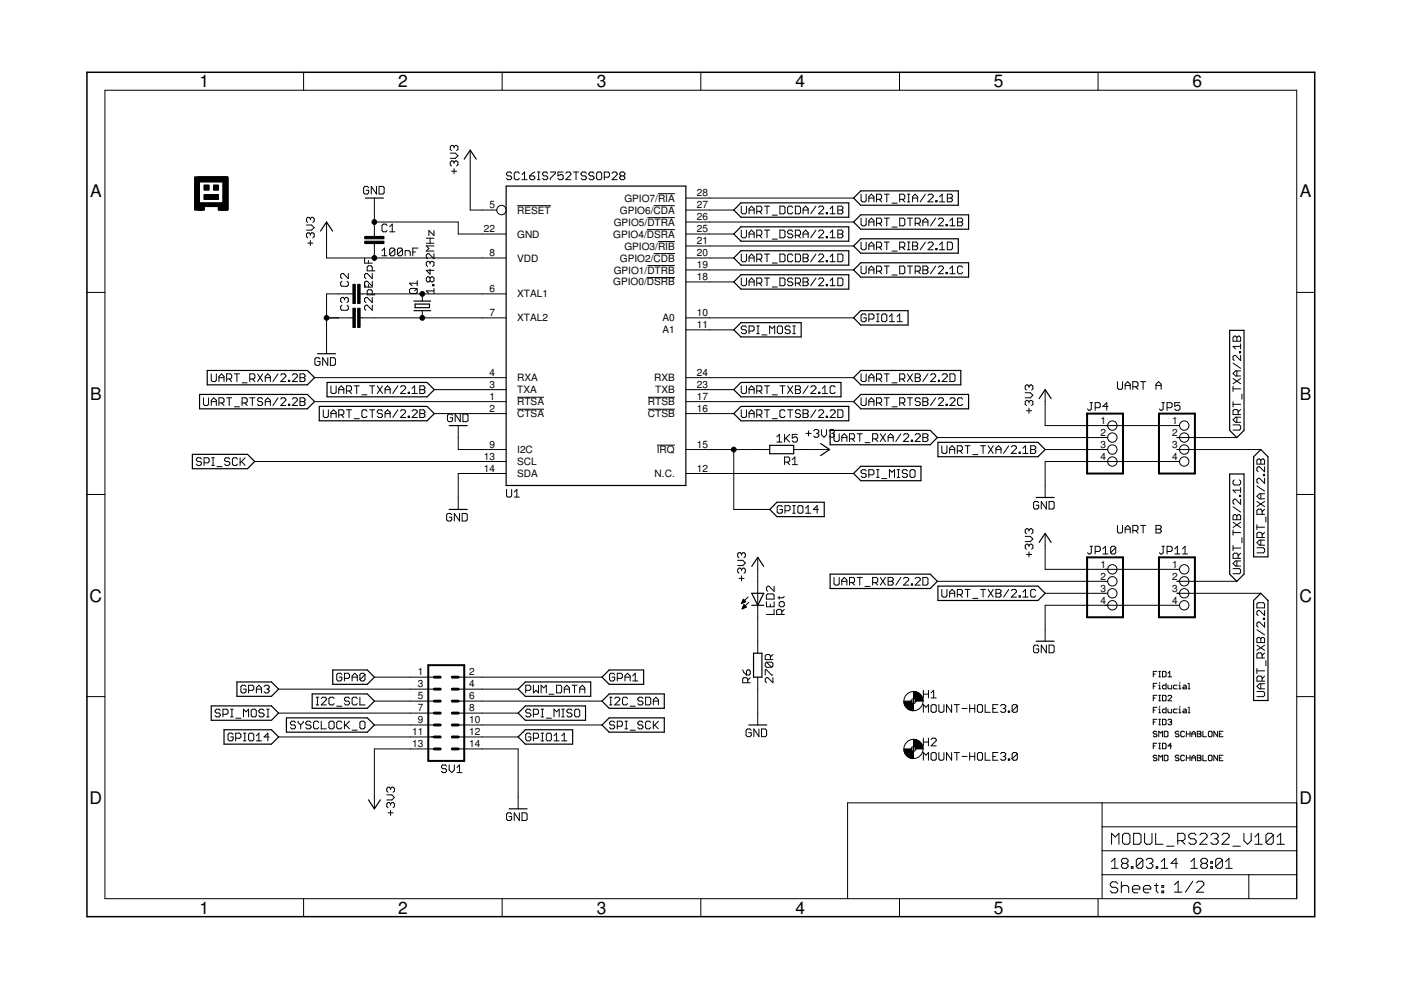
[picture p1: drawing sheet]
<svg xmlns="http://www.w3.org/2000/svg" width="297mm" height="210mm" viewBox="0 0 297 210" stroke-linecap="round" stroke-linejoin="round" font-family="sans-serif">
<defs><g id="words">
<g font-size="3.7">
<text x="42.3" y="18.5">1</text>
<text x="84.4" y="18.5">2</text>
<text x="126.5" y="18.5">3</text>
<text x="168.6" y="18.5">4</text>
<text x="210.7" y="18.5">5</text>
<text x="252.9" y="18.5">6</text>
<text x="19.1" y="41.9">A</text>
<text x="275.6" y="41.9">A</text>
<text x="19.1" y="84.7">B</text>
<text x="275.6" y="84.7">B</text>
<text x="19" y="127.6">C</text>
<text x="275.5" y="127.6">C</text>
<text x="19" y="170.4">D</text>
<text x="275.5" y="170.4">D</text>
<text x="42.3" y="193.7">1</text>
<text x="84.4" y="193.7">2</text>
<text x="126.5" y="193.7">3</text>
<text x="168.6" y="193.7">4</text>
<text x="210.7" y="193.7">5</text>
<text x="252.9" y="193.7">6</text>
</g>
<g font-size="2.1">
<text x="147.8" y="41.6">28</text>
<text x="103.8" y="44.2">5</text>
<text x="109.7" y="45.3">RESET</text>
<text x="130.1" y="47.8">GPIO5/DTRA</text>
<text x="131.4" y="45.3">GPIO6/CDA</text>
<text x="132.4" y="42.8">GPIO7/RIA</text>
<text x="147.8" y="46.7">26</text>
<text x="147.8" y="44.2">27</text>
<text x="102.6" y="49.3">22</text>
<text x="109.7" y="50.4">GND</text>
<text x="130" y="50.4">GPIO4/DSRA</text>
<text x="132.4" y="52.9">GPIO3/RIB</text>
<text x="147.8" y="51.8">21</text>
<text x="147.8" y="49.3">25</text>
<text x="103.8" y="54.3">8</text>
<text x="109.7" y="55.4">VDD</text>
<text x="130.1" y="58">GPIO1/DTRB</text>
<text x="131.4" y="55.5">GPIO2/CDB</text>
<text x="147.8" y="59.4">18</text>
<text x="147.8" y="56.9">19</text>
<text x="147.8" y="54.3">20</text>
<text x="103.8" y="62">6</text>
<text x="109.7" y="63.1">XTAL1</text>
<text x="130" y="60.5">GPIO0/DSRB</text>
<text x="103.8" y="67">7</text>
<text x="109.7" y="68.1">XTAL2</text>
<text x="140.5" y="70.7">A1</text>
<text x="140.5" y="68.1">A0</text>
<text x="147.8" y="69.6">11</text>
<text x="147.8" y="67">10</text>
<text x="103.8" y="82.3">3</text>
<text x="103.8" y="79.7">4</text>
<text x="109.7" y="83.4">TXA</text>
<text x="109.7" y="80.8">RXA</text>
<text x="138.7" y="80.8">RXB</text>
<text x="138.9" y="83.4">TXB</text>
<text x="147.8" y="82.3">23</text>
<text x="147.8" y="79.7">24</text>
<text x="103.8" y="87.3">2</text>
<text x="103.8" y="84.8">1</text>
<text x="109.7" y="88.5">CTSA</text>
<text x="109.7" y="85.9">RTSA</text>
<text x="137.4" y="88.5">CTSB</text>
<text x="137.4" y="85.9">RTSB</text>
<text x="147.8" y="87.3">16</text>
<text x="147.8" y="84.8">17</text>
<text x="233.3" y="89.9">1</text>
<text x="248.6" y="89.9">1</text>
<text x="103.8" y="95">9</text>
<text x="147.8" y="95">15</text>
<text x="233.3" y="92.4">2</text>
<text x="233.3" y="95">3</text>
<text x="248.6" y="92.4">2</text>
<text x="248.6" y="95">3</text>
<text x="102.6" y="97.5">13</text>
<text x="102.6" y="100">14</text>
<text x="109.7" y="96.1">I2C</text>
<text x="109.7" y="98.6">SCL</text>
<text x="109.7" y="101.2">SDA</text>
<text x="138.8" y="101.2">N.C.</text>
<text x="139.3" y="96.1">IRQ</text>
<text x="147.8" y="100">12</text>
<text x="233.3" y="97.5">4</text>
<text x="248.6" y="97.5">4</text>
<text x="233.3" y="120.4">1</text>
<text x="233.3" y="122.9">2</text>
<text x="233.3" y="125.4">3</text>
<text x="248.6" y="120.4">1</text>
<text x="248.6" y="122.9">2</text>
<text x="248.6" y="125.4">3</text>
<text x="233.3" y="128">4</text>
<text x="248.6" y="128">4</text>
<text x="88.6" y="143.2">1</text>
<text x="99.5" y="143.2">2</text>
<text x="88.6" y="145.7">3</text>
<text x="88.6" y="148.3">5</text>
<text x="99.5" y="145.7">4</text>
<text x="99.5" y="148.3">6</text>
<text x="87.4" y="155.9">11</text>
<text x="88.6" y="150.8">7</text>
<text x="88.6" y="153.4">9</text>
<text x="99.5" y="155.9">12</text>
<text x="99.5" y="150.8">8</text>
<text x="99.5" y="153.4">10</text>
<text x="87.4" y="158.4">13</text>
<text x="99.5" y="158.4">14</text>
</g>
</g></defs>
<g fill="none" stroke="#000" stroke-width=".21">
<path d="M22.2 19.1h252.7v171.4h-252.7zM64.4 15.3v3.8M106.5 15.3v3.8M148.6 15.3v3.8M190.7 15.3v3.8M232.8 15.3v3.8M78.2 39.8l-.3-.3h-.5l-.3 .3v1.1l.3 .2h.5l.3-.2v-.6h-.6M79.8 39.5v1.6l-1.1-1.6v1.6M80.4 39.5h.8l.2 .3v1.1l-.2 .2h-.8zM95.5 32.5h1l.6 .5-.6 .6h-1M95.7 36.3h1.1M96.3 31.1v.3"/>
<path d="M96.3 34.4v.2M96.3 35.8v1M96.3 34.4l-.3-.3h-.3l-.2 .3v.5l.2 .3M96.3 31.1l-.3-.3h-.3l-.2 .3v.6l.2 .2M96.3 34.4l.2-.3h.3l.3 .3v.5l-.3 .3M96.3 31.1l.2-.3h.3l.3 .3v.6l-.3 .2M99.7 31.8v12.7h5.6M108.5 36.7l-.3-.2h-.5l-.3 .2v.3l.3 .3h.5l.3 .3v.2l-.3 .3h-.5l-.3-.3M110.1 36.7l-.2-.2h-.6l-.3 .2v1.1l.3 .3h.6l.2-.3M110.7 38.1h1.1M110.7 37l.5-.5v1.6M112.3 37.3h.8l.3 .3v.2l-.3 .3h-.5l-.3-.3z"/>
<path d="M113.4 36.5l-.6 .2-.5 .6M113.9 36.5h.6M113.9 38.1h.6M114.2 36.5v1.6M116.1 36.7l-.3-.2h-.5l-.3 .2v.3l.3 .3h.5l.3 .3v.2l-.3 .3h-.5l-.3-.3M116.7 36.5h1.1v.2l-1.1 1.1v.3M119.4 36.5h-1.1v.8l.6-.3h.2l.3 .3v.5l-.3 .3h-.5l-.3-.3M120 36.7l.2-.2h.6l.2 .2v.3l-1 1.1h1M121.6 36.5h1.1M122.1 36.5v1.6M124.3 36.7l-.3-.2h-.5l-.3 .2v.3l.3 .3h.5l.3 .3v.2l-.3 .3h-.5l-.3-.3M125.9 36.7l-.2-.2h-.6l-.2 .2v.3l.2 .3h.6l.2 .3v.2l-.2 .3h-.6l-.2-.3"/>
<path d="M126.8 36.5h.5l.3 .2v1.1l-.3 .3h-.5l-.3-.3v-1.1zM128.1 37.6h.8l.3-.3v-.6l-.3-.2h-.8v1.6M129.8 36.7l.2-.2h.6l.3 .2v.3l-1.1 1.1h1.1M131.7 37.3l-.3-.3v-.3l.3-.2h.5l.3 .2v.3l-.3 .3M131.7 37.3h.5M131.7 37.3l-.3 .3v.2l.3 .3h.5l.3-.3v-.2l-.3-.3M65 47.7h1.1l.5 .6-.5 .5h-1.1M65.3 51.5h1M65.8 46.4v.2M65.8 49.6v.3M65.8 51v1.1M65.8 49.6l-.3-.2h-.2l-.3 .2v.6l.3 .2"/>
<path d="M65.8 46.4l-.3-.3h-.2l-.3 .3v.5l.3 .3M65.8 49.6l.3-.2h.2l.3 .2v.6l-.3 .2M65.8 46.4l.3-.3h.2l.3 .3v.5l-.3 .3M69.2 47.1v7.6h38.1M72.5 59.6l-.3 .3v.5l.3 .3h1.1l.3-.3v-.5l-.3-.3M73.9 58v1.1l-1.1-1.1h-.3l-.3 .3v.5l.3 .3M77.3 54.7v1.1h1.6M77.3 59.8v1.1h1.6M78.1 55.2v.6M78.9 58v1.1l-1-1.1h-.3l-.3 .3v.5l.3 .3M78.9 59.6v1.1l-1-1.1h-.3l-.3 .3M78.9 57.4v-.8l-.2-.3h-.6l-.2 .3v.8h1.6"/>
<path d="M79.4 47.1h17.8v2.5h10.1M79.4 42v8.1M79.4 51.6v3.1M81 53.1l.5-.5v1.6M81 54.2h1.1M82.1 47.8l-.3-.3h-.5l-.3 .3v1.1l.3 .2h.5l.3-.2M82.6 48.1l.6-.6v1.6M82.6 49.1h1.1M83.7 52.9v1.1l-.3 .2h-.5l-.3-.2M83.7 52.9l-.3-.3h-.5l-.3 .3v1.1M83.7 52.9l-1.1 1.1M85.3 52.9v1.1l-.2 .2h-.6l-.2-.2"/>
<path d="M85.3 52.9l-.2-.3h-.6l-.2 .3v1.1M85.3 52.9l-1 1.1M85.9 54.2v-1.1h.8l.3 .3v.8M87.5 53.4h.6M88.5 59.5v1.1M88.6 52.6h-1.1v1.6M90.4 51.6h1.6M90.4 50.5h1.6M91.2 55.7l.3-.3h.2l.3 .3v.5l-.3 .3M91.2 59l-.3-.3h-.2l-.3 .3v.5l.3 .3h.2l.3-.3M91.2 59l.3-.3h.2l.3 .3v.5l-.3 .3h-.2l-.3-.3M91.2 55.7l-.3-.3h-.2l-.3 .3v.5l.3 .3"/>
<path d="M91.2 50.5v1.1M91.2 55.7v.3M91.2 57v1.1l-.8-.8h1.6M91.2 59v.5M92 48.9v1.1l-1.1-1.1v1.1M92 53.8v1.1l-1.1-1.1h-.2l-.3 .3v.5l.3 .3M92 52.1h-1.6l.5 .6-.5 .5h1.6M109.7 43.6h7.1M137.2 58.8h5.9M137.2 48.7h5.9M137.3 56.3h5.8M137.3 46.1h5.8"/>
<path d="M138.6 53.8h4.5M138.6 43.6h4.5M139.5 51.2h3.6M139.5 41.1h3.6M145.4 59.8h10.2M145.4 52.2h35.6M145.4 42h35.6M145.4 44.5h10.2M145.4 47.1h35.6M145.4 49.6h10.2M145.4 54.7h10.2M145.4 57.2h35.6"/>
<path d="M157.2 58.9v1.4l.2 .3h.6l.3-.3v-1.4M157.2 43.7v1.4l.2 .2h.6l.3-.2v-1.4M157.2 48.8v1.3l.2 .3h.6l.3-.3v-1.3M157.2 53.9v1.3l.2 .3h.6l.3-.3v-1.3M158.8 59.8h1.1M158.8 45.3v-1l.5-.6 .6 .6v1M158.8 50.4v-1.1l.5-.5 .6 .5v1.1M158.8 55.5v-1.1l.5-.5 .6 .5v1.1M158.8 44.5h1.1M158.8 49.6h1.1M158.8 54.7h1.1M160.4 49.9h.9l.2-.3v-.5l-.2-.3h-.9v1.6"/>
<path d="M160.4 44.8h.9l.2-.3v-.5l-.2-.3h-.9v1.6M160.4 54.9h.9l.2-.2v-.6l-.2-.2h-.9v1.6M161 44.8l.5 .5M161 49.9l.5 .5M161 54.9l.5 .6M162.1 48.8h1.1M162.1 43.7h1.1M162.1 53.9h1.1M162.1 58.9h1.1M162.6 43.7v1.6M162.6 48.8v1.6M162.6 53.9v1.6"/>
<path d="M162.6 58.9v1.7M163.7 45.6h1.1M163.7 50.7h1.1M163.7 55.8h1.1M165.4 48.8h.8l.2 .3v1l-.2 .3h-.8zM165.4 58.9h.8l.2 .3v1.1l-.2 .3h-.8zM165.4 43.7h.8l.2 .3v1.1l-.2 .2h-.8zM165.4 53.9h.8l.2 .2v1.1l-.2 .3h-.8zM168.1 49.1l-.3-.3h-.5l-.3 .3v.2l.3 .3h.5l.3 .3v.2l-.3 .3h-.5l-.3-.3M168.1 59.2l-.3-.3h-.5l-.3 .3v.3l.3 .3h.5l.3 .2v.3l-.3 .3h-.5l-.3-.3M168.1 54.1l-.3-.2h-.5l-.3 .2v1.1l.3 .3h.5l.3-.3M168.1 44l-.3-.3h-.5l-.3 .3v1.1l.3 .2h.5l.3-.2"/>
<path d="M168.6 49.9h.8l.3-.3v-.5l-.3-.3h-.8v1.6M168.6 53.9h.8l.3 .2v1.1l-.3 .3h-.8zM168.6 43.7h.8l.3 .3v1.1l-.3 .2h-.8zM169.2 49.9l.5 .5M170.3 58.9h.8l.2 .3v.3l-.2 .3 .2 .2v.3l-.2 .3h-.8zM170.3 59.8h.8M170.3 45.3v-1l.5-.6 .5 .6v1M170.3 50.4v-1.1l.5-.5 .5 .5v1.1M170.3 53.9h.8l.2 .2v.3l-.2 .3 .2 .2v.3l-.2 .3h-.8zM170.3 44.5h1M170.3 49.6h1M170.3 54.7h.8"/>
<path d="M173 43.7l-1.1 1.6M173 48.8l-1.1 1.6M173 53.9l-1.1 1.6M173 58.9l-1.1 1.7M173.5 49.1l.3-.3h.5l.3 .3v.2l-1.1 1.1h1.1M173.5 59.2l.3-.3h.5l.3 .3v.3l-1.1 1.1h1.1M173.5 44l.3-.3h.5l.3 .3v.3l-1.1 1h1.1M173.5 54.1l.3-.2h.5l.3 .2v.3l-1.1 1.1h1.1M175.2 45.1h.3v.2h-.3zM175.2 50.1h.3v.3h-.3zM175.2 55.2h.3v.3h-.3zM176 45.3h1.1"/>
<path d="M176 44.3l.5-.6v1.6M176 49.3l.5-.5v1.6M176 54.4l.5-.5v1.6M176 59.5l.5-.6v1.7M176 50.4h1.1M176 55.5h1.1M177.6 48.8h.9l.2 .3v.2l-.2 .3 .2 .3v.2l-.2 .3h-.9zM177.6 58.9h.9l.2 .3v1.1l-.2 .3h-.9zM177.6 43.7h.9l.2 .3v.3l-.2 .2 .2 .3v.3l-.2 .2h-.9zM177.6 53.9h.9l.2 .2v1.1l-.2 .3h-.9zM177.6 44.5h.9M177.6 49.6h.9"/>
<path d="M182.6 41.2v1.3l.2 .3h.6l.2-.3v-1.3M182.6 46.2v1.4l.2 .3h.6l.2-.3v-1.4M182.6 51.3v1.4l.2 .3h.6l.2-.3v-1.4M182.6 56.4v1.4l.2 .2h.6l.2-.2v-1.4M184.2 52.2h1.1M184.2 42.8v-1.1l.5-.5 .6 .5v1.1M184.2 47.9v-1.1l.5-.6 .6 .6v1.1M184.2 53v-1.1l.5-.6 .6 .6v1.1M184.2 58v-1l.5-.6 .6 .6v1M184.2 42h1.1M184.2 47.1h1.1M184.2 57.2h1.1"/>
<path d="M185.8 42.3h.8l.3-.3v-.6l-.3-.2h-.8v1.6M185.8 47.3h.8l.3-.2v-.6l-.3-.3h-.8v1.7M185.8 52.4h.8l.3-.2v-.6l-.3-.3h-.8v1.7M185.8 57.5h.8l.3-.3v-.5l-.3-.3h-.8v1.6M186.4 42.3l.5 .5M186.4 47.3l.5 .6M186.4 52.4l.5 .6M186.4 57.5l.5 .5M187.5 41.2h1.1M187.5 46.2h1.1M187.5 51.3h1.1M187.5 56.4h1.1"/>
<path d="M188 41.2v1.6M188 46.2v1.7M188 51.3v1.7M188 56.4v1.6M189.1 53.2h1.1M189.1 43.1h1.1M189.1 48.2h1.1M189.1 58.3h1.1M190.8 42.3h.8l.2-.3v-.6l-.2-.2h-.8v1.6M190.8 46.2h.8l.2 .3v1.1l-.2 .3h-.8zM190.8 52.4h.8l.2-.2v-.6l-.2-.3h-.8v1.7M190.8 56.4h.8l.2 .3v1.1l-.2 .2h-.8z"/>
<path d="M191.3 42.3l.5 .5M191.3 52.4l.5 .6M192.4 42.8h.5M192.4 41.2h.5M192.4 46.2h1.1M192.4 53h.5M192.4 51.3h.5M192.4 56.4h1.1M192.7 41.2v1.6M192.7 51.3v1.7M192.9 46.2v1.7M192.9 56.4v1.6"/>
<path d="M193.5 52.2h.8M193.5 42.8v-1.1l.5-.5 .6 .5v1.1M193.5 51.3h.8l.3 .3v.3l-.3 .3 .3 .2v.3l-.3 .3h-.8zM193.5 42h1.1M194 47.3h.8l.3-.2v-.6l-.3-.3h-.8v1.7M194 57.5h.8l.3-.3v-.5l-.3-.3h-.8v1.6M194.6 47.3l.5 .6M194.6 57.5l.5 .5M195.7 56.4h.8l.2 .3v.3l-.2 .2 .2 .3v.3l-.2 .2h-.8zM195.7 47.9v-1.1l.5-.6 .5 .6v1.1M195.7 47.1h1M195.7 57.2h.8"/>
<path d="M196.2 41.2l-1.1 1.6M196.2 51.3l-1.1 1.7M196.7 41.4l.3-.2h.6l.2 .2v.3l-1.1 1.1h1.1M196.7 51.6l.3-.3h.6l.2 .3v.3l-1.1 1.1h1.1M198.4 46.2l-1.1 1.7M198.4 56.4l-1.1 1.6M198.4 42.5h.3v.3h-.3zM198.4 52.7h.3v.3h-.3zM198.9 46.5l.3-.3h.5l.3 .3v.3l-1.1 1.1h1.1M198.9 56.7l.3-.3h.5l.3 .3v.3l-1.1 1h1.1M199.2 42.8h1.1M199.2 41.7l.5-.5v1.6"/>
<path d="M199.2 51.9l.5-.6v1.7M199.2 53h1.1M200.6 47.6h.3v.3h-.3zM200.6 57.8h.3v.2h-.3zM200.9 41.2h.8l.2 .2v.3l-.2 .3 .2 .3v.2l-.2 .3h-.8zM200.9 51.3h.8l.2 .3v1.1l-.2 .3h-.8zM200.9 42h.8M201.4 46.8l.5-.6v1.7M201.4 57l.5-.6v1.6M201.4 47.9h1.1M201.4 58h1.1M203 46.2h.8l.3 .3v.3l-.3 .3 .3 .2v.3l-.3 .3h-.8z"/>
<path d="M203 47.1h.8M204.1 56.7l-.3-.3h-.5l-.3 .3v1.1l.3 .2h.5l.3-.2M18.4 62h3.8M44.8 79.3v1.3l.2 .3h.6l.3-.3v-1.3M49.7 79.3h1.1M50.2 79.3v1.6M54.6 79.3l1.1 1.6M55.7 79.3l-1.1 1.6M58.9 79.3l-1 1.6M59.5 79.5l.3-.2h.5l.3 .2v.3l-1.1 1.1h1.1M62 79.5l.2-.2h.6l.3 .2v.3l-1.1 1.1h1.1M63.6 79.3h.8l.3 .2v.3l-.3 .3 .3 .2v.3l-.3 .3h-.8z"/>
<path d="M67.8 76.1l-.2-.3h-.6l-.2 .3v1.1l.2 .3h.6l.2-.3v-.6h-.5M69.2 67.4h5.6M69.5 75.8v1.7l-1.1-1.7v1.7M70 75.8h.8l.3 .3v1.1l-.3 .3h-.8zM72.5 64.7l-.3 .3v.5l.3 .3h1.1l.3-.3v-.5l-.3-.3M73 63.3l-.2-.2h-.3l-.3 .2v.6l.3 .3M73 63.3l.3-.2h.3l.3 .2v.6l-.3 .3M73 63.3v.3M74.8 62.3h-5.6v12.7M76.3 67.4h31M76.3 62.3h31M77.3 60.4l.3 .3"/>
<path d="M78.1 60.3v.6M78.9 62.5v-.8l-.2-.3h-.6l-.2 .3v.8h1.6M78.9 63.1v1.1l-1-1.1h-.3l-.3 .2v.6l.3 .3M78.9 64.7v1.1l-1-1.1h-.3l-.3 .3v.5l.3 .3M86.8 61.4l.3-.2h1.1l.3 .2v.6l-.3 .2h-1.1l-.3-.2zM88.5 61.2l-.6 .5M88.5 60h-1.7l.6 .6M89.5 62.3v1.5M89.5 65.9v1.5M91.7 60.3h.3v.3h-.3zM92 61.7h-1.6l.5 .5M92 61.2v1"/>
<path d="M145.4 69.9h10.2M145.4 67.4h35.6M158.3 69.4l-.3-.3h-.6l-.2 .3v.3l.2 .2h.6l.3 .3v.3l-.3 .2h-.6l-.2-.2M158.8 70.2h.8l.3-.3v-.5l-.3-.3h-.8v1.6M158.8 60.6v-1.1l.5-.6 .6 .6v1.1M160.4 60h.9l.2-.2v-.6l-.2-.3h-.9v1.7M160.4 69.1h.6M160.4 70.7h.6M160.7 69.1v1.6M161 60l.5 .6M161.5 71h1.1M163.2 70.7v-1.6l.5 .6 .6-.6v1.6"/>
<path d="M163.7 60.9h1.1M165.1 69.1h.5l.3 .3v1.1l-.3 .2h-.5l-.3-.2v-1.1zM167.5 69.4l-.2-.3h-.6l-.2 .3v.3l.2 .2h.6l.2 .3v.3l-.2 .2h-.6l-.2-.2M168.1 69.1h.5M168.1 70.7h.5M168.4 69.1v1.6M168.6 60h.8l.3-.2v-.6l-.3-.3h-.8v1.7M169.2 60l.5 .6M175.2 60.3h.3v.3h-.3zM176 60.6h1.1M182.6 79.3v1.3l.2 .3h.6l.2-.3v-1.3M183.6 66.8l-.2-.2h-.6l-.2 .2v1.1l.2 .3h.6l.2-.3v-.5h-.5"/>
<path d="M184.2 67.6h.8l.3-.2v-.6l-.3-.2h-.8v1.6M185.8 66.6h.6M185.8 68.2h.6M186.1 66.6v1.6M187.2 66.6h.5l.3 .2v1.1l-.3 .3h-.5l-.3-.3v-1.1zM187.5 79.3h1.1M188 79.3v1.6M188.6 68.2h1.1M188.6 67.1l.5-.5v1.6M190.2 68.2h1.1M190.2 67.1l.6-.5v1.6M192.4 79.3l1.1 1.6"/>
<path d="M193.5 79.3l-1.1 1.6M194 79.3h.8l.3 .2v.3l-.3 .3 .3 .2v.3l-.3 .3h-.8zM196.7 79.3l-1 1.6M197.3 79.5l.3-.2h.5l.3 .2v.3l-1.1 1.1h1.1M199.7 79.5l.3-.2h.6l.2 .2v.3l-1.1 1.1h1.1M201.4 79.3h.8l.3 .2v1.1l-.3 .3h-.8zM261.4 77l1.6 1.1M261.7 71.3h.3l.2 .2 .3-.2h.3l.2 .2v.8h-1.6v-.8zM262.2 71.5v.8M262.2 78.6v1.1M262.8 74.5h.2v.3h-.2zM263 72.9v1.1"/>
<path d="M263 75.4v1.1l-1-1.1h-.3l-.3 .2v.6l.3 .3M263 78.6h-1l-.6 .6 .6 .5h1M263 73.4h-1.6l.6 .6M274.9 62h3.8M42.7 97.3l-.3-.3h-.5l-.3 .3v.3l.3 .3h.5l.3 .2v.3l-.3 .3h-.5l-.3-.3M43.1 84.3v1.4l.3 .3h.6l.2-.3v-1.4M43.3 98.1h.8l.2-.2v-.6l-.2-.3h-.8v1.7M44.8 86v-1.1l.5-.6 .6 .6v1.1M44.8 85.2h1.1M44.9 97h.5M44.9 98.7h.5M45.2 97v1.7"/>
<path d="M46 98.9h1.1M46.4 85.4h.8l.3-.2v-.6l-.3-.3h-.8v1.7M46.4 80.9v-1.1l.6-.5 .5 .5v1.1M46.4 80.1h1.1M47 85.4l.5 .6M48 84.3h1.1M48 80.3h.9l.2-.2v-.6l-.2-.2h-.9v1.6M48.6 80.3l.5 .6M48.6 84.3v1.7M48.7 97.3l-.2-.3h-.6l-.3 .3v.3l.3 .3h.6l.2 .2v.3l-.2 .3h-.6l-.3-.3M49.7 86.3h1.1M50.4 97.3l-.3-.3h-.6l-.2 .3v1.1l.2 .3h.6l.3-.3"/>
<path d="M50.9 97v1.7M51.2 97.9l.8 .8M51.3 85.4h.8l.3-.2v-.6l-.3-.3h-.8v1.7M51.3 81.2h1.1M51.9 85.4l.5 .6M52 97l-1.1 1.1M53 84.3h1M53 80.3h.8l.2-.2v-.6l-.2-.2h-.8v1.6M53.5 80.3l.5 .6M53.5 84.3v1.7M54 97.9h53.3M55.7 84.6l-.3-.3h-.5l-.3 .3v.3l.3 .3h.5l.3 .2v.3l-.3 .3h-.5l-.3-.3"/>
<path d="M56.2 80.1h1.1M56.2 80.9v-1.1l.6-.5 .5 .5v1.1M56.2 86v-1.1l.6-.6 .5 .6v1.1M56.2 85.2h1.1M58.9 84.3l-1 1.7M59.5 84.6l.3-.3h.5l.3 .3v.3l-1.1 1.1h1.1M61.2 80.6h.2v.3h-.2zM61.2 85.7h.2v.3h-.2zM62 84.6l.2-.3h.6l.3 .3v.3l-1.1 1.1h1.1M63.6 84.3h.8l.3 .3v.3l-.3 .3 .3 .2v.3l-.3 .3h-.8zM63.6 80.1h.8M63.6 85.2h.8"/>
<path d="M66.7 80.1h40.6M66.7 85.2h40.6M68.5 86.9v1.3l.3 .3h.5l.3-.3v-1.3M70.2 81.8v1.4l.2 .2h.6l.3-.2v-1.4M70.2 88.5v-1.1l.5-.5 .6 .5v1.1M70.2 87.7h1.1M71.8 83.4v-1l.5-.6 .6 .6v1M71.8 88h.8l.3-.3v-.5l-.3-.3h-.8v1.6M71.8 82.6h1.1M72.3 88l.6 .5M73.4 82.9h.9l.2-.3v-.5l-.2-.3h-.9v1.6M73.4 86.9h1.1"/>
<path d="M74 82.9l.5 .5M74 86.9v1.6M75.1 81.8h1.1M75.1 88.8h1.1M75.6 81.8v1.6M76.7 83.7h1.1M77.8 87.2l-.3-.3h-.5l-.3 .3v1l.3 .3h.5l.3-.3M78.4 81.8h1M78.4 86.9h1M78.9 81.8v1.6M78.9 86.9v1.6M80 81.8l1.1 1.6"/>
<path d="M81.1 81.8l-1.1 1.6M81.1 87.2l-.3-.3h-.5l-.3 .3v.2l.3 .3h.5l.3 .3v.2l-.3 .3h-.5l-.3-.3M81.6 82.6h1.1M81.6 83.4v-1l.6-.6 .5 .6v1M81.6 88.5v-1.1l.6-.5 .5 .5v1.1M81.6 87.7h1.1M84.3 81.8l-1 1.6M84.3 86.9l-1 1.6M84.9 82.1l.3-.3h.5l.3 .3v.3l-1.1 1h1.1M84.9 87.2l.3-.3h.5l.3 .3v.2l-1.1 1.1h1.1M86.6 83.2h.2v.2h-.2zM86.6 88.2h.2v.3h-.2z"/>
<path d="M87.4 87.2l.2-.3h.6l.3 .3v.2l-1.1 1.1h1.1M87.4 83.4h1.1M87.4 82.4l.5-.6v1.6M89 81.8h.8l.3 .3v.3l-.3 .2 .3 .3v.3l-.3 .2h-.8zM89 82.6h.8M89 86.9h.8l.3 .3v.2l-.3 .3 .3 .3v.2l-.3 .3h-.8zM89 87.7h.8M92.1 82.6h15.2M92.1 87.7h15.2M95.9 88.1l-.2-.3h-.6l-.2 .3v1l.2 .3h.6l.2-.3v-.5h-.5M97.2 90.2v5.1h10.1M97.6 87.8v1.6l-1.1-1.6v1.6"/>
<path d="M98.1 87.8h.9l.2 .3v1l-.2 .3h-.9zM109.7 86.8h5.7M109.7 84.2h5.7M137.4 86.8h5.7M137.4 84.2h5.7M139.3 94.4h3.8M145.4 80.1h35.6M145.4 82.6h10.2M145.4 95.3h17.8M145.4 85.2h35.6M145.4 87.7h10.2M155.6 95.3v12.7h7.6"/>
<path d="M157.2 81.8v1.4l.2 .2h.6l.3-.2v-1.4M157.2 86.9v1.3l.2 .3h.6l.3-.3v-1.3M158.8 83.4v-1l.5-.6 .6 .6v1M158.8 88.5v-1.1l.5-.5 .6 .5v1.1M158.8 82.6h1.1M158.8 87.7h1.1M160.4 82.9h.9l.2-.3v-.5l-.2-.3h-.9v1.6M160.4 88h.9l.2-.3v-.5l-.2-.3h-.9v1.6M161 82.9l.5 .5M161 88l.5 .5M162.1 81.8h1.1M162.1 86.9h1.1"/>
<path d="M162.6 81.8v1.6M162.6 86.9v1.6M163.7 83.7h1.1M163.7 88.8h1.1M164.7 92.6l.5-.5v1.6M164.7 93.7h1.1M165.4 81.8h1M165.9 81.8v1.6M166.3 92.1v1.6M166.3 98h.9l.2-.3v-.5l-.2-.3h-.9v1.6M166.4 87.2l-.2-.3h-.6l-.2 .3v1l.2 .3h.6l.2-.3M166.6 92.9l.8 .8"/>
<path d="M166.9 98l.5 .5M167 86.9h1.1M167 81.8l1.1 1.6M167.4 92.1l-1.1 1.1M167.5 86.9v1.6M168 97.4l.5-.5v1.6M168 98.5h1.1M168.1 81.8l-1.1 1.6M168.3 95.3h7.6M168.6 81.8h.8l.3 .3v.3l-.3 .2 .3 .3v.3l-.3 .2h-.8zM168.6 82.6h.8M169.1 92.1h-1.1v.8l.5-.3h.3l.3 .3v.6l-.3 .2h-.5l-.3-.2"/>
<path d="M169.7 87.2l-.3-.3h-.5l-.3 .3v.2l.3 .3h.5l.3 .3v.2l-.3 .3h-.5l-.3-.3M170.3 86.9h.8l.2 .3v.2l-.2 .3 .2 .3v.2l-.2 .3h-.8zM170.3 87.7h.8M170.9 91.9h1.1M171.3 81.8l-1 1.6M171.4 91.4v1M171.9 82.1l.3-.3h.5l.3 .3v.3l-1.1 1h1.1M172.5 91.4l.3-.3h.5l.3 .3v.2l-.3 .3M173 86.9l-1.1 1.6M173.1 91.9h.2M173.3 91.9l.3 .3v.2l-.3 .3h-.5l-.3-.3M173.5 83.2h.3v.2h-.3z"/>
<path d="M173.5 87.2l.3-.3h.5l.3 .3v.2l-1.1 1.1h1.1M174.2 91.1v1.1l.5 .5 .5-.5v-1.1M174.3 83.4h1.2M174.3 82.4l.6-.6v1.6M175.2 88.2h.3v.3h-.3zM175.8 91.4l.3-.3h.5l.3 .3v.2l-.3 .3M176 87.2l.3-.3h.5l.3 .3v.2l-1.1 1.1h1.1M176.3 91.9h.3M176.6 91.9l.3 .3v.2l-.3 .3h-.5l-.3-.3M176.8 92v1.3l.3 .3h.6l.2-.3v-1.3M177.1 82.1l-.3-.3h-.5l-.3 .3v1.1l.3 .2h.5l.3-.2M177.6 86.9h.9l.2 .3v1l-.2 .3h-.9z"/>
<path d="M178.5 93.6v-1.1l.5-.5 .6 .5v1.1M178.5 92.8h1.1M180.1 93h.8l.3-.2v-.6l-.3-.2h-.8v1.6M180.7 93l.5 .6M181.7 92h1.1M182.3 92v1.6M182.6 84.3v1.4l.2 .3h.6l.2-.3v-1.4M183.4 93.9h1.1M183.6 99.8l-.2-.2h-.6l-.2 .2v.3l.2 .3h.6l.2 .3v.2l-.2 .3h-.6l-.2-.3M184.2 80.9v-1.1l.5-.5 .6 .5v1.1M184.2 86v-1.1l.5-.6 .6 .6v1.1M184.2 80.1h1.1"/>
<path d="M184.2 85.2h1.1M185 93h.8l.3-.2v-.6l-.3-.2h-.8v1.6M185.6 93l.5 .6M185.8 85.4h.8l.3-.2v-.6l-.3-.3h-.8v1.7M185.8 80.3h.8l.3-.2v-.6l-.3-.2h-.8v1.6M185.8 99.6h.6M186.1 99.6v1.6M186.4 80.3l.5 .6M186.4 85.4l.5 .6M186.6 92l1.1 1.6M187.5 84.3h1.1M187.7 92l-1.1 1.6"/>
<path d="M188 84.3v1.7M188.3 92.8h1.1M188.3 93.6v-1.1l.5-.5 .6 .5v1.1M189.1 81.2h1.1M189.1 86.3h1.1M190.2 99.6h.6M190.5 99.6v1.6M190.8 85.4h.8l.2-.2v-.6l-.2-.3h-.8v1.7M190.8 80.3h.8l.2-.2v-.6l-.2-.2h-.8v1.6M191 92l-1.1 1.6M191.3 85.4l.5 .6M191.3 80.3l.5 .6"/>
<path d="M191.6 92.2l.2-.2h.6l.3 .2v.3l-1.1 1.1h1.1M192.4 84.3h1.1M192.4 99.8l-.3-.2h-.5l-.3 .2v.3l.3 .3h.5l.3 .3v.2l-.3 .3h-.5l-.3-.3M192.9 99.8l.3-.2h.5l.3 .2v1.1l-.3 .3h-.5l-.3-.3zM192.9 84.3v1.7M193.2 93.3h.3v.3h-.3zM194 92.2l.3-.2h.5l.3 .2v.3l-1.1 1.1h1.1M194 80.1h.8M195.1 84.6l-.3-.3h-.5l-.3 .3v.3l.3 .3h.5l.3 .2v.3l-.3 .3h-.5l-.3-.3M195.7 84.3h.8l.2 .3v.3l-.2 .3 .2 .2v.3l-.2 .3h-.8zM195.7 92h.8l.2 .2v.3l-.2 .3 .2 .2v.3l-.2 .3h-.8zM195.7 92.8h.8"/>
<path d="M195.7 85.2h.8M198.4 84.3l-1.1 1.7M198.7 92.8h36.2M198.9 84.6l.3-.3h.5l.3 .3v.3l-1.1 1.1h1.1M198.9 80.6h.3v.3h-.3zM199.7 94.5v1.4l.3 .2h.5l.3-.2v-1.4M200.6 85.7h.3v.3h-.3zM201.3 96.1v-1.1l.6-.5 .5 .5v1.1M201.3 95.3h1.1M201.4 84.6l.3-.3h.5l.3 .3v.3l-1.1 1.1h1.1M203 95.6h.8l.2-.3v-.5l-.2-.3h-.8v1.6M203.5 95.6l.5 .5"/>
<path d="M204.1 84.6l-.3-.3h-.5l-.3 .3v1.1l.3 .3h.5l.3-.3M204.6 94.5h1.1M205.1 94.5v1.6M206.2 96.4h1.1M207.9 94.5h1.1M208.4 94.5v1.6M209.5 94.5l1.1 1.6M210.6 94.5l-1.1 1.6M211.2 96.1v-1.1l.5-.5 .5 .5v1.1M211.2 95.3h1M213.9 94.5l-1.1 1.6M214.4 94.8l.3-.3h.5l.3 .3v.2l-1.1 1.1h1.1"/>
<path d="M216.1 95.9h.2v.2h-.2zM216.9 96.1h1.1M216.9 95l.5-.5v1.6M217.4 83.3h1l.6 .5-.6 .5h-1M217.6 87.1h1.1M218.2 81.9v.3M218.2 85.2v.2M218.2 86.5v1.1M218.2 85.2l-.3-.3h-.3l-.2 .3v.5l.2 .3M218.2 81.9l-.3-.3h-.3l-.2 .3v.5l.2 .3M218.2 85.2l.2-.3h.3l.3 .3v.5l-.3 .3M218.2 81.9l.2-.3h.3l.3 .3v.5l-.3 .3"/>
<path d="M218.5 94.5h.8l.3 .3v.2l-.3 .3 .3 .3v.3l-.3 .2h-.8zM218.5 95.3h.8M221.6 95.3h13.3M221.6 82.6v7.6h28.5M231.1 85.4h.5M231.4 85.4v1.3l-.3 .3h-.3l-.2-.3M232.2 86.4h.8l.3-.2v-.6l-.3-.2h-.8v1.6M234.9 86.2h-1.1l.9-.8v1.6M236.9 80.9v1.4l.3 .2h.5l.3-.2v-1.4M238.5 82.5v-1l.6-.6 .5 .6v1M238.5 81.7h1.1M240.2 82h.8l.3-.3v-.5l-.3-.3h-.8v1.6"/>
<path d="M240.7 82l.6 .5M241.8 80.9h1.1M242.4 80.9v1.6M245.1 81.7h1.1M245.1 82.5v-1l.5-.6 .6 .6v1M246.3 85.4h.6M246.6 85.4v1.3l-.3 .3h-.2l-.3-.3M247.4 86.4h.8l.3-.2v-.6l-.3-.2h-.8v1.6M249.5 92.8h12.7M249.5 95.3h17.8M250.1 97.9h-28.5v7.6M250.2 85.4h-1.1v.8l.5-.3h.3l.3 .3v.5l-.3 .3h-.6l-.2-.3"/>
<path d="M261.4 90.1h1.4l.2 .3v.5l-.2 .3h-1.4M261.4 81.9v1.1M261.4 85.2v1.1M261.4 85.7h1.6M261.4 82.4h1.6M261.4 80.3l1.6 1.1M262.2 88.5v1M262.5 87.9v-.8l-.3-.3h-.5l-.3 .3v.8h1.6M263 88.5h-1l-.6 .5 .6 .5h1M263 86.8l-.5 .6M263 80.3l-1.6 1.1M263.3 83.5v1.1"/>
<path d="M266.5 97.6l.3-.3h.2l.3 .3 .3-.3h.3l.2 .3v.8h-1.6zM267.3 97.6v.8M268.1 99v1l-1.1-1h-.2l-.3 .2v.6l.3 .2M18.4 104.8h3.8M95.8 109.1l-.3-.2h-.5l-.3 .2v1.1l.3 .3h.5l.3-.3v-.5h-.6M97.4 108.9v1.6l-1.1-1.6v1.6M98 108.9h.8l.3 .2v1.1l-.3 .3h-.8zM107.3 100.4h-10.1v7.6M107.4 103.8v1.3l.3 .3h.5l.3-.3v-1.3M109 105.4h1.1M109 104.3l.6-.5v1.6M145.4 100.4h35.6"/>
<path d="M156.4 118.8h1.1l.5 .6-.5 .5h-1.1M157.2 117.5v.2M157.2 117.5l-.2-.3h-.3l-.3 .3v.5l.3 .3M157.2 117.5l.3-.3h.3l.2 .3v.5l-.2 .3M160.7 118.2v20.3M165.9 107.5l-.3-.3h-.5l-.3 .3v1.1l.3 .2h.5l.3-.2v-.6h-.6M166.4 108.3h.8l.3-.3v-.5l-.3-.3h-.8v1.6M168.1 107.2h.5M168.1 108.8h.5M168.3 107.2v1.6M169.4 107.2h.6l.2 .3v1.1l-.2 .2h-.6l-.2-.2v-1.1zM170.8 108.8h1.1"/>
<path d="M170.8 107.7l.5-.5v1.6M173.5 108h-1.1l.8-.8v1.6M184.2 100.7h.8l.3-.3v-.6l-.3-.2h-.8v1.6M185.8 101.2h.6M186.9 101.5h1.1M188.6 101.2v-1.6l.5 .5 .6-.5v1.6M190.2 101.2h.6M217.4 113.7h1l.6 .6-.6 .5h-1M217.6 117.6h1.1M218.2 112.4v.2M218.2 115.7v.2M218.2 117v1.1"/>
<path d="M218.2 112.4l-.3-.3h-.3l-.2 .3v.5l.2 .3M218.2 115.7l-.3-.3h-.3l-.2 .3v.5l.2 .3M218.2 112.4l.2-.3h.3l.3 .3v.5l-.3 .3M218.2 115.7l.2-.3h.3l.3 .3v.5l-.3 .3M220.2 106.6l-.3-.3h-.5l-.3 .3v1.1l.3 .2h.5l.3-.2v-.6h-.5M221.6 113.1v7.6h28.5M221.8 106.3v1.6l-1-1.6v1.6M222.4 106.3h.8l.3 .3v1.1l-.3 .2h-.8zM231.1 115.8h.5M231.4 115.8v1.4l-.3 .3h-.3l-.2-.3M232.2 116.9h.8l.3-.3v-.5l-.3-.3h-.8v1.7M233.8 117.5h1.1"/>
<path d="M233.8 116.4l.6-.6v1.7M236.6 116.1v1.1l-.3 .3h-.5l-.3-.3M236.6 116.1l-.3-.3h-.5l-.3 .3v1.1M236.6 116.1l-1.1 1.1M236.9 111.4v1.4l.3 .2h.5l.3-.2v-1.4M238.5 113v-1.1l.6-.5 .5 .5v1.1M238.5 112.2h1.1M240.2 112.5h.8l.3-.3v-.5l-.3-.3h-.8v1.6M240.7 112.5l.6 .5M241.8 111.4h1.1M242.4 111.4v1.6M245.1 111.4h.8l.3 .3v.2l-.3 .3 .3 .3v.3l-.3 .2h-.8z"/>
<path d="M245.1 112.2h.8M246.3 115.8h.6M246.6 115.8v1.4l-.3 .3h-.2l-.3-.3M247.4 116.9h.8l.3-.3v-.5l-.3-.3h-.8v1.7M249.1 117.5h1.1M249.1 116.4l.5-.6v1.7M250.7 117.5h1.1M250.7 116.4l.5-.6v1.7M261.4 112.4v1.1M261.4 115.7v1M261.4 116.2h1.6M261.4 112.9h1.6"/>
<path d="M261.4 110.7l1.6 1.1M261.4 107.5l1.6 1.1M261.7 101.7l-.3 .3v.6l.3 .2h1.1l.2-.2v-.6l-.2-.3M261.7 109.1h.3l.2 .3 .3-.3h.3l.2 .3v.8h-1.6v-.8zM262.2 109.4v.8M262.2 118.9v1.1M262.5 118.4v-.8l-.3-.3h-.5l-.3 .3v.8h1.6M262.8 105h.2v.3h-.2zM263 103.4v1.1M263 105.8v1.1l-1-1.1h-.3l-.3 .3v.6l.3 .2M263 118.9h-1l-.6 .6 .6 .5h1M263 117.3l-.5 .5"/>
<path d="M263 110.7l-1.6 1.1M263 103.9h-1.6l.6 .6M263.3 114v1.1M266.5 116.1h1.4l.2 .3v.5l-.2 .3h-1.4M266.5 111.2v1.1M266.5 111.8h1.6M266.5 106.3l1.6 1.1M266.5 103l1.6 1.1M267.3 104.7v1.1M267.3 114.5v1.1M267.6 114v-.9l-.3-.2h-.5l-.3 .2v.9h1.6M267.6 109.1v-.9l-.3-.3h-.5l-.3 .3v.9h1.6"/>
<path d="M267.9 100.6h.2v.3h-.2zM268.1 101.4v1.1l-1.1-1.1h-.2l-.3 .3v.5l.3 .3M268.1 114.5h-1.1l-.5 .5 .5 .6h1.1M268.1 112.9l-.5 .5M268.1 107.9l-.5 .6M268.1 106.3l-1.6 1.1M268.1 104.7h-1.1l-.5 .5 .5 .6h1.1M268.4 109.6v1.1M274.9 104.8h3.8M156.7 122.6h1.1M157.2 120.7v.3M157.2 122.1v1.1"/>
<path d="M157.2 120.7l-.2-.2h-.3l-.3 .2v.6l.3 .2M157.2 120.7l.3-.2h.3l.2 .2v.6l-.2 .2M157.2 127.9h.2M157.3 127.8h.3M157.4 127.7h.5M157.4 127.5h.7M157.4 129h.2M157.5 127.4h.5M157.5 128.9h.4M157.5 127.3h.3M157.5 128.7h.7M157.5 128.6h.6"/>
<path d="M157.6 127.2h.1M157.6 127.1l.5 .5-.9 .4zM157.6 128.5h.4M157.6 128.4h.3M157.7 128.2h.1M157.7 128.2l.5 .5-.8 .4zM158.6 126.6l-1.4 1.4M158.7 127.7l-1.3 1.4M162.5 127.6v1.1h1.6v-1.1M162.8 125.9h1.1l.2 .3v.8h-1.6v-.8zM163.3 128.1v.6M163.3 139.8v-.8l-.2-.2h-.6l-.3 .2v.8h1.7"/>
<path d="M163.9 138.8l-.6 .5M164.1 129.2v1.1h-1.6M164.1 124.3v1.1l-1.1-1.1h-.2l-.3 .3v.5l.3 .3M165.2 127.8l.3-.2h.5l.3 .2v.6l-.3 .3h-.5l-.3-.3zM165.2 126.5v.5M165.8 130.3v-.8l-.3-.3h-.6l-.2 .3v.8h1.6M166.3 129.2l-.5 .6M166.3 126.5l-.3 .2h-1.1M176.8 122.4v1.4l.3 .3h.6l.2-.3v-1.4M178.5 124.1v-1.1l.5-.6 .6 .6v1.1M178.5 123.3h1.1M180.1 123.5h.8l.3-.2v-.6l-.3-.3h-.8v1.7"/>
<path d="M180.7 123.5l.5 .6M181.7 122.4h1.1M182.3 122.4v1.7M183.4 124.3h1.1M185 123.5h.8l.3-.2v-.6l-.3-.3h-.8v1.7M185.6 123.5l.5 .6M186.6 122.4l1.1 1.7M187.7 122.4l-1.1 1.7M188.3 122.4h.8l.3 .3v.3l-.3 .3 .3 .2v.3l-.3 .3h-.8zM188.3 123.3h.8M191 122.4l-1.1 1.7M191.6 122.7l.2-.3h.6l.3 .3v.3l-1.1 1.1h1.1"/>
<path d="M193.2 123.8h.3v.3h-.3zM194 122.7l.3-.3h.5l.3 .3v.3l-1.1 1.1h1.1M195.7 122.4h.8l.2 .3v1.1l-.2 .3h-.8zM198.7 123.3h36.2M199.7 125v1.3l.3 .3h.5l.3-.3v-1.3M201.3 126.6v-1.1l.6-.5 .5 .5v1.1M201.3 125.8h1.1M203 126.1h.8l.2-.3v-.6l-.2-.2h-.8v1.6M203.5 126.1l.5 .5M204.6 125h1.1M205.1 125v1.6M206.2 126.9h1.1"/>
<path d="M207.9 125h1.1M208.4 125v1.6M209.5 125l1.1 1.6M210.6 125l-1.1 1.6M211.2 125h.8l.2 .2v.3l-.2 .3 .2 .3v.2l-.2 .3h-.8zM211.2 125.8h.8M213.9 125l-1.1 1.6M214.4 125.2l.3-.2h.5l.3 .2v.3l-1.1 1.1h1.1M216.1 126.3h.2v.3h-.2zM216.9 125.5l.5-.5v1.6M216.9 126.6h1.1M219.6 125.2l-.3-.2h-.5l-.3 .2v1.1l.3 .3h.5l.3-.3"/>
<path d="M220.2 137.1l-.3-.3h-.5l-.3 .3v1l.3 .3h.5l.3-.3v-.5h-.5M221.6 125.8h13.3M221.8 136.8v1.6l-1-1.6v1.6M222.4 136.8h.8l.3 .3v1l-.3 .3h-.8zM249.5 123.3h12.7M249.5 125.8h17.8M250.1 128.3h-28.5v7.7M261.4 120.6h1.4l.2 .2v.6l-.2 .2h-1.4M266.5 128.1l.3-.3h1.1l.2 .3v.8h-1.6zM266.5 135.4l.3-.3h.2l.3 .3 .3-.3h.3l.2 .3v.8h-1.6zM266.5 136.8l1.6 1.1M266.5 133.5l1.6 1.1"/>
<path d="M267.3 135.4v.8M267.6 139.5v-.8l-.3-.3h-.5l-.3 .3v.8h1.6M267.9 131.1h.2v.2h-.2zM268.1 129.4v1.1l-1.1-1.1h-.2l-.3 .3v.5l.3 .3M268.1 131.9v1.1l-1.1-1.1h-.2l-.3 .2v.6l.3 .3M268.1 138.4l-.5 .6M268.1 136.8l-1.6 1.1M18.4 147.7h3.8M46.7 150.6l-.3-.2h-.5l-.3 .2v.3l.3 .3h.5l.3 .2v.3l-.3 .3h-.5l-.3-.3M47.3 151.4h.8l.2-.2v-.6l-.2-.2h-.8v1.6M48.9 150.4h.5M48.9 152h.5"/>
<path d="M49.2 150.4v1.6M49.4 155.7l-.3-.3h-.5l-.3 .3v1.1l.3 .3h.5l.3-.3v-.5h-.5M50 156.5h.8l.3-.2v-.6l-.3-.3h-.8v1.7M50 152.3h1.1M51.6 155.4h.6M51.6 157.1h.6M51.6 152v-1.6l.6 .5 .5-.5v1.6M51.9 155.4v1.7M52.2 145.6l-.3-.3h-.5l-.3 .3v1l.3 .3h.5l.3-.3v-.5h-.6M52.7 146.4h.8l.3-.3v-.5l-.3-.3h-.8v1.6M53 155.4h.5l.3 .3v1.1l-.3 .3h-.5l-.3-.3v-1.1zM53.5 150.4h.6l.2 .2v1.1l-.2 .3h-.6l-.2-.3v-1.1z"/>
<path d="M54.4 157.1h1M54.4 156l.5-.6v1.7M54.4 146.9v-1.1l.5-.5 .5 .5v1.1M54.4 146.1h1M56 150.6l-.3-.2h-.5l-.3 .2v.3l.3 .3h.5l.3 .2v.3l-.3 .3h-.5l-.3-.3M56 145.6l.3-.3h.5l.3 .3v.2l-.3 .3M56.5 150.4h.6M56.5 152h.6M56.5 146.1h.3M56.8 146.1l.3 .3v.2l-.3 .3h-.5l-.3-.3M56.8 150.4v1.6M57.1 156.3h-1.1l.8-.9v1.7"/>
<path d="M59.1 156.3h33M59.1 151.2h33M59.1 146.1h33M62.7 153.2l-.3-.3h-.6l-.2 .3v.3l.2 .2h.6l.3 .3v.3l-.3 .2h-.6l-.2-.2M63.2 152.9v.3l.6 .5M63.8 153.7v.8M64.3 152.9v.3l-.5 .5M65.9 153.2l-.2-.3h-.6l-.3 .3v.3l.3 .2h.6l.2 .3v.3l-.2 .2h-.6l-.3-.2M67 149.5h.6M67 147.8h.6M67.3 147.8v1.7M67.6 153.2l-.3-.3h-.5l-.3 .3v1.1l.3 .2h.5l.3-.2"/>
<path d="M68.1 152.9v1.6h1.1M68.1 148.1l.3-.3h.5l.3 .3v.3l-1.1 1.1h1.1M69.7 153.2l.3-.3h.6l.2 .3v1.1l-.2 .2h-.6l-.3-.2zM70.8 148.1l-.2-.3h-.6l-.3 .3v1.1l.3 .3h.6l.2-.3M71.4 149.7h1.1M72.5 153.2l-.3-.3h-.5l-.3 .3v1.1l.3 .2h.5l.3-.2M72.5 143l-.3-.3h-.5l-.3 .3v1.1l.3 .3h.5l.3-.3v-.5h-.6M73 143.8h.9l.2-.2v-.6l-.2-.3h-.9v1.7M73 152.9v1.6M73.3 153.7l.8 .8M74.1 148.1l-.2-.3h-.6l-.3 .3v.3l.3 .3h.6l.2 .2v.3l-.2 .3h-.6l-.3-.3M74.1 152.9l-1.1 1.1"/>
<path d="M74.7 154.8h1.1M74.7 144.4v-1.1l.5-.6 .6 .6v1.1M74.7 143.6h1.1M75.8 148.1l-.3-.3h-.6l-.2 .3v1.1l.2 .3h.6l.3-.3M76.3 153.2l.3-.3h.5l.3 .3v1.1l-.3 .2h-.5l-.3-.2zM76.3 147.8v1.7h1.1M77.4 143v1.1l-.3 .3h-.5l-.3-.3M77.4 143l-.3-.3h-.5l-.3 .3v1.1M77.4 143l-1.1 1.1M79.4 153.7h12.7M79.4 148.7h12.7M79.4 143.6h12.7"/>
<path d="M92.1 158.8h-12.7v12.7M97.2 156.3h12.7M97.2 153.7h30.4M97.2 151.2h12.7M97.2 148.7h30.4M97.2 146.1h12.7M97.2 143.6h30.4M97.2 158.8h12.7v12.7M111.5 146.4h.8l.2-.3v-.5l-.2-.3h-.8v1.6M112.5 155.7l-.2-.3h-.6l-.2 .3v1.1l.2 .3h.6l.2-.3v-.5h-.5M112.5 150.6l-.2-.2h-.6l-.2 .2v.3l.2 .3h.6l.2 .2v.3l-.2 .3h-.6l-.2-.3M113.1 156.5h.8l.3-.2v-.6l-.3-.3h-.8v1.7"/>
<path d="M113.1 151.4h.8l.3-.2v-.6l-.3-.2h-.8v1.6M113.1 145.3v1.6l.5-.5 .6 .5v-1.6M114.7 155.4h.6M114.7 157.1h.6M114.7 150.4h.6M114.7 152h.6M114.7 146.9v-1.6l.6 .5 .5-.5v1.6M115 150.4v1.6M115 155.4v1.7M115.8 152.3h1.1M116.1 155.4h.5l.3 .3v1.1l-.3 .3h-.5l-.3-.3v-1.1zM116.4 147.2h1.1"/>
<path d="M117.5 157.1h1.1M117.5 156l.5-.6v1.7M117.5 152v-1.6l.5 .5 .6-.5v1.6M118 145.3h.8l.3 .3v1l-.3 .3h-.8zM119.1 157.1h1.1M119.1 150.4h.5M119.1 152h.5M119.1 156l.5-.6v1.7M119.4 150.4v1.6M119.6 146.1h1.1M119.6 146.9v-1.1l.6-.5 .5 .5v1.1M121.3 150.6l-.3-.2h-.5l-.3 .2v.3l.3 .3h.5l.3 .2v.3l-.3 .3h-.5l-.3-.3"/>
<path d="M121.3 145.3h1.1M121.8 145.3v1.6M122.1 150.4h.5l.3 .2v1.1l-.3 .3h-.5l-.3-.3v-1.1zM122.9 146.1h1.1M122.9 146.9v-1.1l.6-.5 .5 .5v1.1M129.2 149.5h.6M129.2 147.8h.6M129.5 147.8v1.7M130.3 153.2l-.3-.3h-.5l-.3 .3v.3l.3 .2h.5l.3 .3v.3l-.3 .2h-.5l-.3-.2M130.3 143l-.3-.3h-.5l-.3 .3v1.1l.3 .3h.5l.3-.3v-.5h-.5M130.3 148.1l.3-.3h.5l.3 .3v.3l-1.1 1.1h1.1M130.9 143.8h.8l.3-.2v-.6l-.3-.3h-.8v1.7"/>
<path d="M130.9 154h.8l.3-.3v-.5l-.3-.3h-.8v1.6M132.5 154.5h.6M132.5 152.9h.6M132.5 143.6h1.1M132.5 144.4v-1.1l.6-.6 .5 .6v1.1M132.8 152.9v1.6M133.1 148.1l-.3-.3h-.6l-.2 .3v1.1l.2 .3h.6l.3-.3M133.6 154.8h1.1M133.6 149.7h1.1M134.2 144.4h1M134.2 143.3l.5-.6v1.7M136.3 153.2l-.2-.3h-.6l-.3 .3v.3l.3 .2h.6l.2 .3v.3l-.2 .2h-.6l-.3-.2"/>
<path d="M136.3 148.1l-.2-.3h-.6l-.3 .3v.3l.3 .3h.6l.2 .2v.3l-.2 .3h-.6l-.3-.3M136.9 147.8h.8l.3 .3v1.1l-.3 .3h-.8zM138 153.2l-.3-.3h-.6l-.2 .3v1.1l.2 .2h.6l.3-.2M138.5 148.7h1.1M138.5 149.5v-1.1l.6-.6 .5 .6v1.1M138.5 152.9v1.6M138.8 153.7l.8 .8M139.6 152.9l-1.1 1.1M157.5 142l.2 .6 .6 .5M158.3 142.3l.2-.3h.3l.3 .3v.6l-.3 .2h-.5zM158.5 144.8v-.8l-.2-.3h-.6l-.2 .3v.8h1.6M159.1 143.7l-.6 .5"/>
<path d="M159.3 154.8l-.3-.2h-.5l-.3 .2v1.1l.3 .3h.5l.3-.3v-.5h-.6M160.7 143.6v10.1M160.9 154.6v1.6l-1.1-1.6v1.6M161.5 154.6h.8l.2 .2v1.1l-.2 .3h-.8zM162.2 143.1v-1.1h.3l1.1 1.1h.3M162.5 140.4h1.1l.3 .3v.5l-.3 .3M162.5 140.4l-.3 .3v.5l.3 .3h1.1M162.5 140.4l1.1 1.1M163.9 143.7v1.1l-1.1-1.1h-.3l-.3 .3v.5l.3 .3M193.2 148.7h1M193.2 158.8h1M193.7 148.1v1.1"/>
<path d="M193.7 158.3v1M195.8 146.4v1.6M195.8 151v-1.6l.5 .5 .5-.5v1.6M195.8 156.5v1.6M195.8 147.2h1M195.8 157.3h1M196.8 146.4v1.6M196.8 156.5v1.6M197.4 156.8l.3-.3h.5l.3 .3v.3l-1.1 1h1.1M197.4 146.9l.6-.5v1.6M197.4 148h1.1M197.7 149.4h.5l.3 .3v1.1l-.3 .2h-.5l-.3-.2v-1.1z"/>
<path d="M197.7 159.6h.5l.3 .2v1.1l-.3 .3h-.5l-.3-.3v-1.1zM199.1 149.4v1.4l.2 .2h.6l.2-.2v-1.4M199.1 159.6v1.3l.2 .3h.6l.2-.3v-1.3M201.8 149.4v1.6l-1.1-1.6v1.6M201.8 159.6v1.6l-1.1-1.6v1.6M202.3 149.4h1.1M202.3 159.6h1.1M202.9 149.4v1.6M202.9 159.6v1.6M204 150.2h1M205.6 150.2h1.1M205.6 149.4v1.6"/>
<path d="M205.6 159.6v1.6M206.7 149.4v1.6M206.7 159.6v1.6M207.5 149.4h.5l.3 .3v1.1l-.3 .2h-.5l-.3-.2v-1.1zM207.5 159.6h.5l.3 .2v1.1l-.3 .3h-.5l-.3-.3v-1.1zM208.9 149.4v1.6h1.1M208.9 159.6v1.6h1.1M210.5 150.2h.6M211.6 149.4h-1.1v1.6h1.1M211.6 159.6h-1.1v1.6h1.1M212.1 149.7l.3-.3h.6l.2 .3v.2l-.2 .3M212.1 159.8l.3-.2h.6l.2 .2v.3l-.2 .3"/>
<path d="M212.7 150.2h.3M213 150.2l.2 .3v.3l-.2 .2h-.6l-.3-.2M213.8 150.8h.3v.2h-.3zM215.7 149.7l-.3-.3h-.5l-.3 .3v1.1M215.7 149.7v1.1l-.3 .2h-.5l-.3-.2M215.7 159.8l-.3-.2h-.5l-.3 .2v1.1M215.7 159.8v1.1l-.3 .3h-.5l-.3-.3M215.7 149.7l-1.1 1.1M215.7 159.8l-1.1 1.1M244.5 145.5h.4M244.5 142.9h.4M244.5 150.6h.4"/>
<path d="M244.5 148h.4M244.5 153.1h.4M244.5 158.2h.4M245.3 155.2l-.2-.2h-.4l-.2 .2 .2 .4h.4l.2 .2-.2 .4h-.4l-.2-.2M245.3 142.3h-.8v1.2M245.3 144.9h-.8v1.1M245.3 147.4h-.8v1.2M245.3 150h-.8v1.1M245.3 152.5h-.8v1.2M245.3 157.6h-.8v1.1M245.7 145.3h.2v.7M245.7 146h.4"/>
<path d="M245.7 150.3h.2v.8M245.7 156.2v-1.2l.4 .4 .4-.4v1.2M245.7 142.3h.4M245.7 143.5h.4M245.7 151.1h.4M245.7 147.4h.4M245.7 148.6h.4M245.7 152.5h.4M245.7 153.7h.4M245.7 157.6h.4M245.7 158.7h.4M245.9 142.3v1.2"/>
<path d="M245.9 144.7v.2M245.9 147.4v1.2M245.9 149.8v.2M245.9 152.5v1.2M245.9 157.6v1.1M246.5 152.5h.5l.2 .2v.8l-.2 .2h-.5zM246.5 142.3h.5l.2 .2v.8l-.2 .2h-.5zM246.5 147.4h.5l.2 .2v.8l-.2 .2h-.5zM246.5 157.6h.5l.2 .2v.8l-.2 .1h-.5zM246.8 155h.6l.2 .2v.8l-.2 .2h-.6zM247.2 144.9v1.1h-.5l-.2-.1v-.4l.2-.2h.5M247.2 150v1.1h-.5l-.2-.2v-.3l.2-.3h.5"/>
<path d="M247.6 145.3v.6l.2 .1h.6v-.7M247.6 150.3v.6l.2 .2h.6v-.8M247.6 147.6l.2-.2h.4l.2 .2v.2l-.8 .8h.8M247.6 152.7l.2-.2h.4l.2 .2-.2 .4M247.6 143.5h.8M247.6 142.7l.4-.4v1.2M248 153.1h.2M248.2 153.1l.2 .2-.2 .4h-.4l-.2-.2M248.4 158.2h-.8l.6-.6v1.1M249.6 145.3h-.6l-.2 .2v.4l.2 .1h.6M249.6 150.3h-.6l-.2 .3v.3l.2 .2h.6M250 155.2l-.2-.2h-.4l-.2 .2 .2 .4h.4l.2 .2-.2 .4h-.4l-.2-.2"/>
<path d="M250 145.3h.1v.7M250 146h.4M250 150.3h.1v.8M250 151.1h.4M250.1 144.7v.2M250.1 149.8v.2M250.9 150.3h.4l.2 .3v.5h-.6l-.2-.2 .2-.2h.6M250.9 145.3h.4l.2 .2v.5h-.6l-.2-.1 .2-.2h.6M251.1 155.2l-.2-.2h-.4l-.1 .2v.8l.1 .2h.4l.2-.2M251.5 155v1.2M251.5 155.6h.8M251.9 146h.4"/>
<path d="M251.9 144.9h.2v1.1M251.9 150h.2v1.1M251.9 151.1h.4M252.3 155v1.2M252.7 155.6h.8M252.7 156.2v-.8l.4-.4 .4 .4v.8M253.9 155h.5l.2 .2-.2 .4 .2 .4-.2 .2h-.5zM253.9 155.6h.5M255 155v1.2h.8M256.4 155h.4l.2 .2v.8l-.2 .2h-.4l-.2-.2v-.8zM258.1 155v1.2l-.7-1.2v1.2M258.5 155.6h.4"/>
<path d="M259.3 155h-.8v1.2h.8M266.5 146.6h1.4l.2 .3v.5l-.2 .3h-1.4M266.5 141.7v1.1M266.5 142.2h1.6M267.3 145v1M267.6 144.4v-.8l-.3-.3h-.5l-.3 .3v.8h1.6M268.1 145h-1.1l-.5 .5 .5 .5h1.1M268.1 143.3l-.5 .6M268.4 140.1v1M274.9 147.7h3.8M82 168.5h1.1l.5 .6-.5 .5h-1.1M82.3 172.3h1.1"/>
<path d="M82.8 167.2v.2M82.8 170.4v.3M82.8 171.8v1.1M82.8 170.4l-.3-.2h-.2l-.3 .2v.6l.3 .3M82.8 167.2l-.3-.3h-.2l-.3 .3v.5l.3 .3M82.8 170.4l.3-.2h.3l.2 .2v.6l-.2 .3M82.8 167.2l.3-.3h.3l.2 .3v.5l-.2 .3M94.7 162.5l-.3-.3h-.5l-.3 .3v.2l.3 .3h.5l.3 .3v.2l-.3 .3h-.5l-.3-.3M95.2 162.2v1.1l.6 .5 .5-.5v-1.1M96.9 162.7l.5-.5v1.6M96.9 163.8h1.1M108.5 172.6l-.3-.3h-.5l-.3 .3v1.1l.3 .3h.5l.3-.3v-.6h-.6"/>
<path d="M110.1 172.3v1.7l-1.1-1.7v1.7M110.7 172.3h.8l.3 .3v1.1l-.3 .3h-.8zM195.8 161.2v-1.6l.5 .5 .5-.5v1.6M204 160.4h1M205.6 160.4h1.1M210.5 160.4h.6M212.7 160.4h.3M213 160.4l.2 .3v.2l-.2 .3h-.6l-.3-.3M213.8 160.9h.3v.3h-.3zM233.7 170.2v20.3M233.7 175.3h41.2M235.7 179v-2.3l.8 .8 .7-.8v2.3"/>
<path d="M238 177.1l.4-.4h.8l.4 .4v1.5l-.4 .4h-.8l-.4-.4zM240.3 176.7h1.2l.4 .4v1.5l-.4 .4h-1.2zM242.7 176.7v1.9l.4 .4h.8l.3-.4v-1.9M245 176.7v2.3h1.6M245.3 160.3l-.2-.2h-.4l-.2 .2 .2 .4h.4l.2 .2-.2 .4h-.4l-.2-.2M245.7 161.3v-1.2l.4 .4 .4-.4v1.2M246.8 160.1h.6l.2 .2v.8l-.2 .2h-.6zM247.4 179.4h1.5M249.7 178.2h1.2l.3-.4v-.7l-.3-.4h-1.2v2.3M250 160.3l-.2-.2h-.4l-.2 .2 .2 .4h.4l.2 .2-.2 .4h-.4l-.2-.2M250.5 178.2l.7 .8M251.1 160.3l-.2-.2h-.4l-.1 .2v.8l.1 .2h.4l.2-.2"/>
<path d="M251.5 160.1v1.2M251.5 160.7h.8M252.3 160.1v1.2M252.7 161.3v-.8l.4-.4 .4 .4v.8M252.7 160.7h.8M253.6 177.1l-.4-.4h-.8l-.4 .4v.4l.4 .3h.8l.4 .4v.4l-.4 .4h-.8l-.4-.4M253.9 160.1h.5l.2 .2-.2 .4 .2 .4-.2 .2h-.5zM253.9 160.7h.5M254.4 177.1l.4-.4h.7l.4 .4v.4l-1.5 1.5h1.5M255 160.1v1.2h.8M256.4 160.1h.4l.2 .2v.8l-.2 .2h-.4l-.2-.2v-.8zM256.7 177.1l.4-.4h.8l.4 .4v.4l-.4 .3"/>
<path d="M257.5 177.8h.4M257.9 177.8l.4 .4v.4l-.4 .4h-.8l-.4-.4M258.1 160.1v1.2l-.7-1.2v1.2M258.5 160.7h.4M259.1 177.1l.3-.4h.8l.4 .4v.4l-1.5 1.5h1.5M259.3 160.1h-.8v1.2h.8M261.4 179.4h1.6M263.7 176.7v1.5l.8 .8 .8-.8v-1.5M266.1 179h1.5M266.1 177.5l.7-.8v2.3M270 177.1l-.4-.4h-.8l-.4 .4v1.5M270 177.1v1.5l-.4 .4h-.8l-.4-.4"/>
<path d="M270 177.1l-1.6 1.5M270.7 179h1.6M270.7 177.5l.8-.8v2.3M274.9 170.2h-95.2v20.3M64.4 190.5v3.9M106.5 190.5v3.9M148.6 190.5v3.9M190.7 190.5v3.9M232.8 190.5v3.9M233.7 185.5h41.2M233.7 180.4h41.2M235.6 182.7l.8-.7v2.1"/>
<path d="M235.6 184.1h1.5M237 187.3l-.4-.3h-.8l-.4 .3v.4l.4 .4h.8l.4 .4v.4l-.4 .4h-.8l-.4-.4M237.7 187v2.3M237.7 188.1l.4-.4h.8l.4 .4v1.2M238.1 183l-.3 .4v.3l.3 .4h.7l.4-.4v-.3l-.4-.4M238.1 183l-.3-.3v-.3l.3-.4h.7l.4 .4v.3l-.4 .3M238.1 183h.7M239.9 183.7h.3v.4h-.3zM240.1 188.5h1.6v-.4l-.4-.4h-.8l-.4 .4v.8l.4 .4h.8M242.3 182.4v1.3l-.3 .4h-.7l-.4-.4M242.3 182.4l-.3-.4h-.7l-.4 .4v1.3M242.3 182.4l-1.4 1.3"/>
<path d="M242.4 188.5h1.6v-.4l-.4-.4h-.8l-.4 .4v.8l.4 .4h.8M243 182.4l.4-.4h.7l.3 .4v.3l-.3 .3M243.7 183h.4M244.1 183l.3 .4v.3l-.3 .4h-.7l-.4-.4M244.8 187.7h.8M245.1 183.7h.4v.4h-.4zM245.2 187.3v1.6l.4 .4M246.2 184.1h1.4M246.2 182.7l.7-.7v2.1M246.3 187.7h.4v.4h-.4zM246.3 188.9h.4v.4h-.4zM249 187.6l.8-.8v2.4"/>
<path d="M249 189.2h1.6M249.7 183h-1.4l1-1v2.1M252.5 184.1h1.4M252.5 182.7l.7-.7v2.1M252.9 186.8l-1.6 2.4M253.7 187.2l.4-.4h.7l.4 .4v.4l-1.5 1.6h1.5M255 183l-.4 .4v.3l.4 .4h.7l.3-.4v-.3l-.3-.4M255 183l-.4-.3v-.3l.4-.4h.7l.3 .4v.3l-.3 .3M255 183h.7M256.7 183.7h.3v.4h-.3zM256.7 182.7h.3v.3h-.3zM259.2 182.4v1.3l-.4 .4h-.7l-.4-.4"/>
<path d="M259.2 182.4l-.4-.4h-.7l-.4 .4v1.3M259.2 182.4l-1.5 1.3M259.9 184.1h1.4M259.9 182.7l.7-.7v2.1M264.8 185.5v5"/>
<circle cx="106.3" cy="44.5" r=".99"/>
<circle cx="235.8" cy="95.3" r=".99"/>
<circle cx="235.8" cy="90.2" r=".99"/>
<circle cx="235.8" cy="92.8" r=".99"/>
<circle cx="235.8" cy="97.9" r=".99"/>
<circle cx="251.1" cy="92.8" r=".99"/>
<circle cx="251.1" cy="97.9" r=".99"/>
<circle cx="251.1" cy="90.2" r=".99"/>
<circle cx="251.1" cy="95.3" r=".99"/>
<circle cx="235.8" cy="123.3" r=".99"/>
<circle cx="235.8" cy="120.7" r=".99"/>
<circle cx="235.8" cy="125.8" r=".99"/>
<circle cx="235.8" cy="128.3" r=".99"/>
<circle cx="251.1" cy="123.3" r=".99"/>
<circle cx="251.1" cy="120.7" r=".99"/>
<circle cx="251.1" cy="125.8" r=".99"/>
<circle cx="251.1" cy="128.3" r=".99"/>
<circle cx="193.7" cy="158.8" r="2.03"/>
<circle cx="193.7" cy="148.7" r="2.03"/>
<circle cx="193.7" cy="148.7" r=".51"/>
<circle cx="193.7" cy="158.8" r=".51"/>
</g>
<g fill="none" stroke="#000" stroke-width=".25">
<path d="M98.4 33.7l1.3-1.9 1.3 1.9M107.3 39.5h38.1v63.4h-38.1zM68 49l1.2-1.9 1.3 1.9M77.5 42h3.8M155.6 54.7l1.5-1.5h22.9v3h-22.9zM155.6 44.5l1.5-1.5h22.9v3.1h-22.9zM155.6 49.6l1.5-1.5h22.9v3h-22.9zM155.6 59.8l1.5-1.5h22.9v3h-22.9zM181 57.2l1.5-1.5h22.9v3.1h-22.9zM181 47.1l1.5-1.5h22.9v3h-22.9zM181 42l1.5-1.5h20.7v3h-20.7zM181 52.2l1.5-1.6h20.7v3.1h-20.7z"/>
<path d="M43.9 78.5h21.3l1.5 1.6-1.5 1.5h-21.3zM67.3 75h3.8M87.8 65.9h3.5M87.8 63.8h3.5M88 64.5h3.1v.7h-3.1zM155.6 69.9l1.5-1.5h12.8v3h-12.8zM181 67.4l1.5-1.5h10v3h-10zM260.7 70h3.1v21.2l-1.6 1.6-1.5-1.6zM40.8 96.3h11.7l1.5 1.6-1.5 1.5h-11.7zM42.3 83.6h22.9l1.5 1.6-1.5 1.5h-22.9zM67.7 86.2h22.9l1.5 1.5-1.5 1.5h-22.9zM69.3 81.1h21.3l1.5 1.5-1.5 1.5h-21.3z"/>
<path d="M95.2 90.2h3.9M155.6 82.6l1.5-1.5h21.2v3h-21.2zM155.6 87.7l1.5-1.5h22.9v3h-22.9zM163.2 94.4h5.1v1.8h-5.1zM174 94l1.9 1.3-1.9 1.3M176 91.2h21.2l1.5 1.6-1.5 1.5h-21.2zM181 80.1l1.5-1.6h21.2v3.1h-21.2zM181 85.2l1.5-1.6h22.9v3.1h-22.9zM198.9 93.8h21.2l1.5 1.5-1.5 1.5h-21.2zM220.3 84.5l1.3-1.9 1.3 1.9M267.3 95.3l1.5 1.5v21.3h-3v-21.3zM95.2 108h3.9"/>
<path d="M163.2 108l1.5-1.5h10.1v3h-10.1zM181 100.4l1.5-1.5h12.8v3h-12.8zM219.7 105.5h3.8M220.3 115l1.3-1.9 1.3 1.9M260.7 100.5h3.1v21.2l-1.6 1.6-1.5-1.6zM159.4 125.8h2.5l-1.2 2.5zM159.4 128.3h2.5M159.4 120.1l1.3-1.9 1.2 1.9M159.8 138.5h1.7v5.1h-1.7zM176 121.7h21.2l1.5 1.6-1.5 1.5h-21.2zM198.9 124.3h21.2l1.5 1.5-1.5 1.5h-21.2zM219.7 136h3.8"/>
<path d="M265.8 127.3l1.5-1.5 1.5 1.5v21.2h-3zM44.8 149.7h12.8l1.5 1.5-1.5 1.5h-12.8zM47.5 154.7h10.1l1.5 1.6-1.5 1.5h-10.1zM50.2 144.6h7.4l1.5 1.5-1.5 1.5h-7.4zM60.7 152.2h17.2l1.5 1.5-1.5 1.5h-17.2zM66.2 147.1h11.7l1.5 1.6-1.5 1.5h-11.7zM70.5 142h7.4l1.5 1.6-1.5 1.5h-7.4zM109.9 156.3l1.5-1.6h10v3.1h-10zM109.9 151.2l1.5-1.5h12.7v3h-12.7zM109.9 146.1l1.5-1.5h13.8v3h-13.8zM127.6 143.6l1.6-1.6h7.3v3.1h-7.3zM127.6 153.7l1.6-1.5h11.6v3h-11.6z"/>
<path d="M127.6 148.7l1.6-1.6h11.6v3.1h-11.6zM158.7 153.7h3.9M78.1 169.6l1.3 1.9 1.2-1.9M107.9 171.5h3.9"/>
</g>
<path d="M18.4 15.3h260.3v179.1h-260.3z" fill="none" stroke="#000" stroke-width=".32"/>
<path d="M230.5 87.7h7.6v12.7h-7.6zM245.7 87.7h7.6v12.7h-7.6zM230.5 118.2h7.6v12.7h-7.6zM245.7 118.2h7.6v12.7h-7.6zM90.8 141h7.6v20.3h-7.6z" fill="none" stroke="#000" stroke-width=".42"/>
<g fill="none" stroke="#000" stroke-width=".61">
<path d="M92.1 153.7h1.2M92.1 151.2h1.2M92.1 148.7h1.2M92.1 146.1h1.2M92.1 143.6h1.2M92.1 156.3h1.2M92.1 158.8h1.2M95.9 153.7h1.3M95.9 151.2h1.3M95.9 148.7h1.3M95.9 146.1h1.3M95.9 143.6h1.3"/>
<path d="M95.9 156.3h1.3M95.9 158.8h1.3"/>
</g>
<g fill="#000" stroke="#000" stroke-width=".21">
<path d="M191.6 148.7h1.6l.1 .2 .4 .3v1.5a2 2 0 0 1-2.1-2z" fill-rule="evenodd"/>
<path d="M191.6 158.8h1.6l.1 .3 .4 .2v1.5a1.97 1.97 0 0 1-2.1-2z" fill-rule="evenodd"/>
<path d="M193.7 146.6a2 2 0 0 1 2 2.1h-1.5l-.1-.4-.4-.2z" fill-rule="evenodd"/>
<path d="M193.7 156.8a2.04 2.04 0 0 1 2 2h-1.5l-.2-.4-.3-.1z" fill-rule="evenodd"/>
<circle cx="79.4" cy="47.1" r=".51"/>
<circle cx="79.4" cy="54.7" r=".51"/>
<circle cx="69.2" cy="67.4" r=".51"/>
<circle cx="89.5" cy="62.3" r=".51"/>
<circle cx="89.5" cy="67.4" r=".51"/>
<circle cx="155.6" cy="95.3" r=".51"/>
</g>
<g fill="#000" stroke="#000" stroke-width=".21">
<path d="M41.3 37.5h1v7h-1zM42 37.5h5.5v.8h-5.5zM42.3 37.5h5v1h-5zM43.3 39.3h1v1h-1zM45.3 39.3h1v1h-1zM47.3 37.5h1v7h-1zM47.5 37.5h.8v7h-.8zM42 43.7h.8v.8h-.8zM42.3 43h5v.8h-5zM42.3 43.5h1v1h-1zM43.3 41.3h3v1h-3zM46.3 43.5h1v1h-1z"/>
<path d="M46.8 43.7h.8v.8h-.8zM77.3 51.1h4.1v.5h-4.1zM77.3 50.1h4.1v.5h-4.1zM74.8 60.3h.5v4h-.5zM74.8 65.4h.5v4h-.5zM75.8 60.3h.5v4h-.5zM75.8 65.4h.5v4h-.5z"/>
</g>
<use href="#words"/>
</svg>
